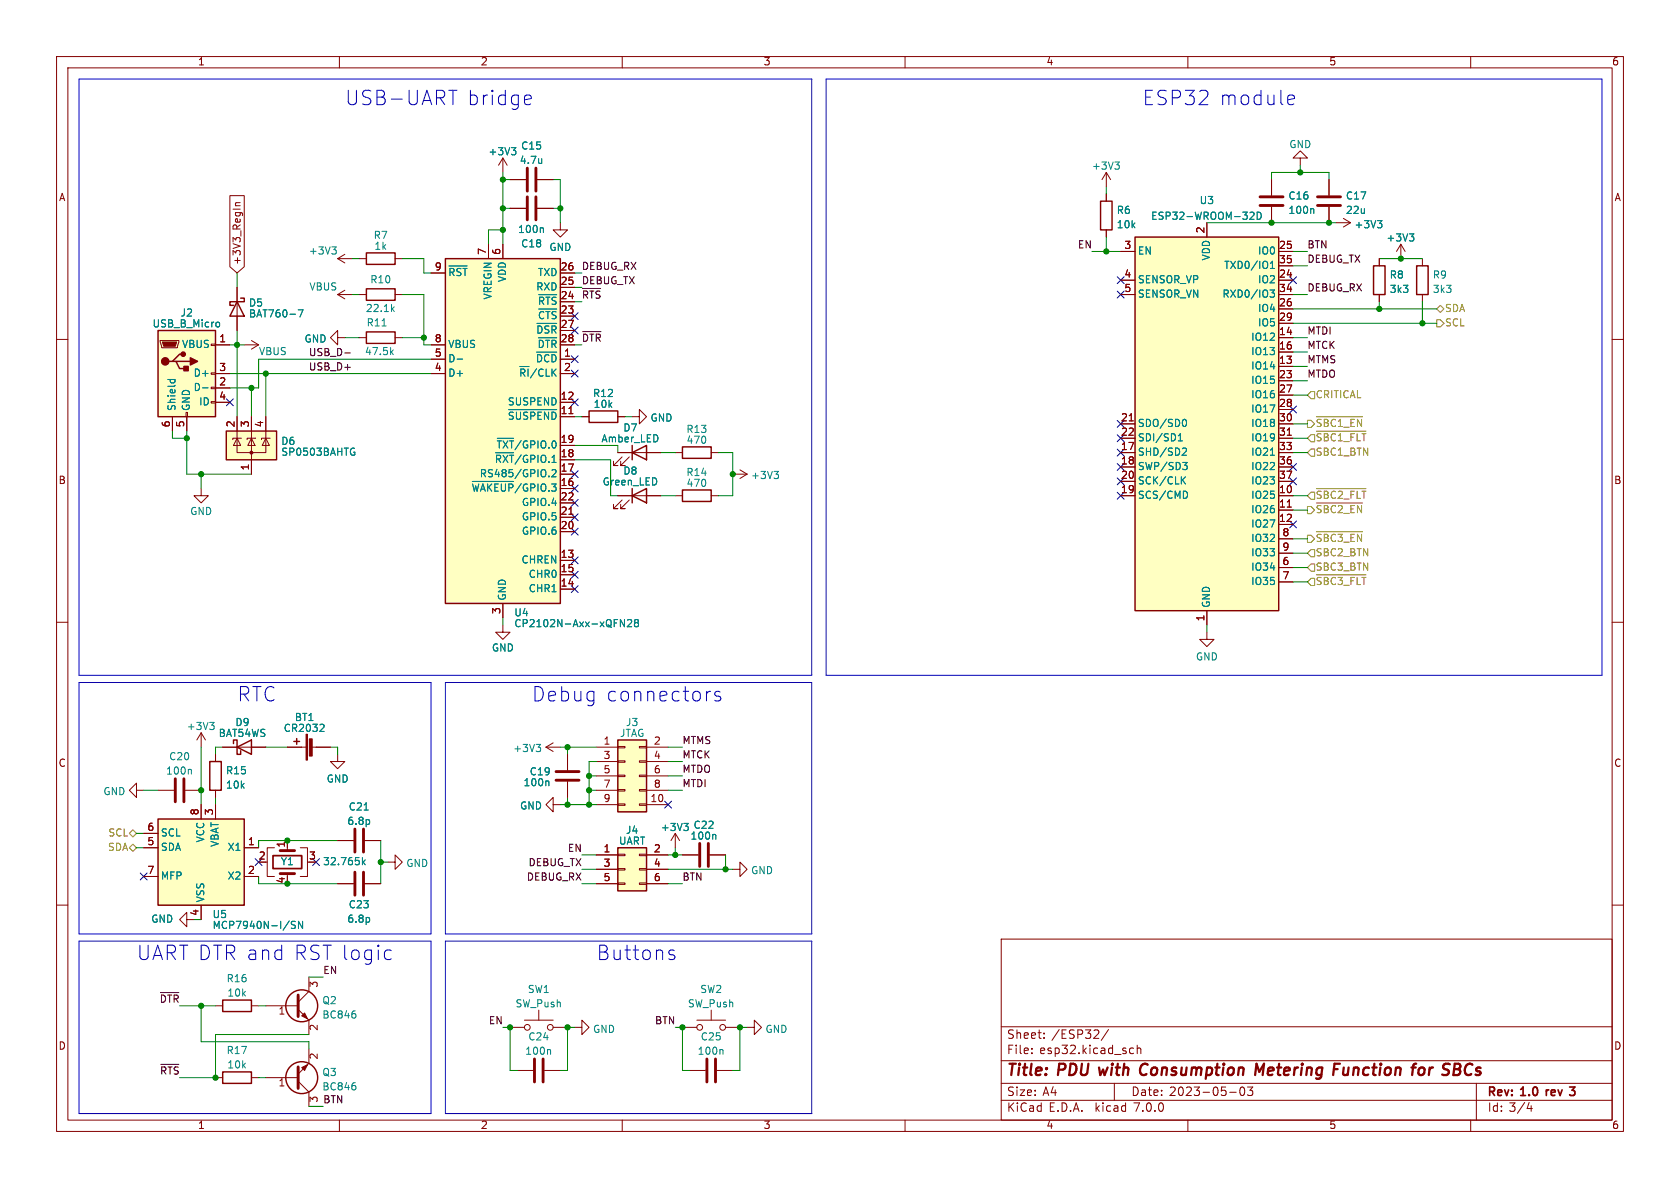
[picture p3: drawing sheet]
<svg xmlns="http://www.w3.org/2000/svg" width="297mm" height="210mm" viewBox="0 0 297 210" stroke-linecap="round" stroke-linejoin="round" font-family="sans-serif">
<defs><g id="words">
<g font-size="3.5" fill="#0000c2">
<text x="61" y="19.1">USB-UART</text>
<text x="82.4" y="19.1">bridge</text>
<text x="201.9" y="19.1">ESP32</text>
<text x="215.4" y="19.1">module</text>
<text x="41.9" y="124.5">RTC</text>
<text x="94" y="124.5">Debug</text>
<text x="107" y="124.5">connectors</text>
<text x="24.1" y="170.2">UART DTR and RST logic</text>
<text x="105.4" y="170.2">Buttons</text>
</g>
<g font-size="2.8" fill="#840000">
<text x="178" y="190.8">Title:</text>
<text x="187.1" y="190.8">PDU with</text>
<text x="202.8" y="190.8">Consumption</text>
<text x="223.8" y="190.8">Metering</text>
<text x="238.2" y="190.8">Function</text>
<text x="252.8" y="190.8">for</text>
<text x="258.7" y="190.8">SBCs</text>
</g>
<g font-size="2.1" fill="#840000">
<text x="178" y="183.9">Sheet:</text>
<text x="185.9" y="183.9">/ESP32/</text>
<text x="178" y="186.6">File:</text>
<text x="183.8" y="186.6">esp32.kicad_sch</text>
<text x="178" y="196.8">KiCad</text>
<text x="178" y="194">Size:</text>
<text x="184.3" y="194">A4</text>
<text x="185.4" y="196.8">E.D.A.</text>
<text x="193.7" y="196.8">kicad</text>
<text x="200" y="194">Date:</text>
<text x="200.6" y="196.8">7.0.0</text>
<text x="206.7" y="194">2023-05-03</text>
<text x="263" y="194.2">Rev:</text>
<text x="263" y="196.8">Id: 3/4</text>
<text x="269" y="194.2">1.0</text>
<text x="273.9" y="194.2">rev</text>
<text x="278.6" y="194.2">3</text>
</g>
<g font-size="1.8" fill="#840000">
<text x="35" y="11.8">1</text>
<text x="85" y="11.8">2</text>
<text x="135" y="11.8">3</text>
<text x="185" y="11.8">4</text>
<text x="235" y="11.8">5</text>
<text x="285" y="11.8">6</text>
<text x="10.4" y="35.8">A</text>
<text x="285.4" y="35.8">A</text>
<text x="213.1" y="41.3" transform="rotate(-90 213.1 41.3)">2</text>
<text x="42.8" y="46.8" transform="rotate(-90 42.8 46.8)">+3V3_RegIn</text>
<text x="86.1" y="45.1" transform="rotate(-90 86.1 45.1)">7</text>
<text x="88.6" y="45.1" transform="rotate(-90 88.6 45.1)">6</text>
<text x="198.7" y="44.2">3</text>
<text x="226.1" y="44.2">25</text>
<text x="226.1" y="46.7">35</text>
<text x="76.8" y="48">9</text>
<text x="99.1" y="53.1">24</text>
<text x="99.1" y="50.5">25</text>
<text x="99.1" y="48">26</text>
<text x="198.7" y="49.3">4</text>
<text x="198.7" y="51.8">5</text>
<text x="226.1" y="49.3">24</text>
<text x="226.1" y="51.8">34</text>
<text x="99.1" y="55.6">23</text>
<text x="99.1" y="58.2">27</text>
<text x="226.1" y="59.4">14</text>
<text x="226.1" y="54.4">26</text>
<text x="226.1" y="56.9">29</text>
<text x="38.7" y="60.7">1</text>
<text x="38.7" y="65.8">3</text>
<text x="76.8" y="65.8">4</text>
<text x="76.8" y="63.2">5</text>
<text x="76.8" y="60.7">8</text>
<text x="99.1" y="60.7">28</text>
<text x="99.7" y="63.2">1</text>
<text x="99.7" y="65.8">2</text>
<text x="226.1" y="64.5">13</text>
<text x="226.1" y="62">16</text>
<text x="38.7" y="68.3">2</text>
<text x="38.7" y="70.9">4</text>
<text x="99.1" y="70.9">12</text>
<text x="226.1" y="67.1">23</text>
<text x="226.1" y="69.6">27</text>
<text x="30.2" y="75.6" transform="rotate(-90 30.2 75.6)">6</text>
<text x="32.8" y="75.6" transform="rotate(-90 32.8 75.6)">5</text>
<text x="41.7" y="75.6" transform="rotate(-90 41.7 75.6)">2</text>
<text x="44.2" y="75.6" transform="rotate(-90 44.2 75.6)">3</text>
<text x="46.7" y="75.6" transform="rotate(-90 46.7 75.6)">4</text>
<text x="99.1" y="73.4">11</text>
<text x="198.1" y="74.7">21</text>
<text x="198.1" y="77.2">22</text>
<text x="226.1" y="72.1">28</text>
<text x="226.1" y="74.7">30</text>
<text x="226.1" y="77.2">31</text>
<text x="44.2" y="83.2" transform="rotate(-90 44.2 83.2)">1</text>
<text x="99.1" y="83.6">17</text>
<text x="99.1" y="81">18</text>
<text x="99.1" y="78.5">19</text>
<text x="198.1" y="79.8">17</text>
<text x="198.1" y="82.3">18</text>
<text x="226.1" y="79.8">33</text>
<text x="226.1" y="82.3">36</text>
<text x="10.3" y="85.8">B</text>
<text x="99.1" y="86.1">16</text>
<text x="99.1" y="88.6">22</text>
<text x="198.1" y="87.4">19</text>
<text x="198.1" y="84.8">20</text>
<text x="226.1" y="87.4">10</text>
<text x="226.1" y="89.9">11</text>
<text x="226.1" y="84.8">37</text>
<text x="285.3" y="85.8">B</text>
<text x="99.1" y="93.7">20</text>
<text x="99.1" y="91.2">21</text>
<text x="226.1" y="92.5">12</text>
<text x="226.7" y="95">8</text>
<text x="99.1" y="98.8">13</text>
<text x="99.1" y="101.3">15</text>
<text x="226.7" y="100.1">6</text>
<text x="226.7" y="97.5">9</text>
<text x="99.1" y="103.9">14</text>
<text x="226.7" y="102.6">7</text>
<text x="88.6" y="108.6" transform="rotate(-90 88.6 108.6)">3</text>
<text x="213.1" y="109.9" transform="rotate(-90 213.1 109.9)">1</text>
<text x="106.6" y="131.8">1</text>
<text x="115.5" y="131.8">2</text>
<text x="10.3" y="135.8">C</text>
<text x="106.6" y="134.4">3</text>
<text x="106.6" y="136.9">5</text>
<text x="115.5" y="134.4">4</text>
<text x="115.5" y="136.9">6</text>
<text x="285.3" y="135.8">C</text>
<text x="106.6" y="139.4">7</text>
<text x="106.6" y="142">9</text>
<text x="114.9" y="142">10</text>
<text x="115.5" y="139.4">8</text>
<text x="26" y="149.6">5</text>
<text x="26" y="147.1">6</text>
<text x="35.3" y="144.2" transform="rotate(-90 35.3 144.2)">8</text>
<text x="37.8" y="144.2" transform="rotate(-90 37.8 144.2)">3</text>
<text x="43.8" y="149.6">1</text>
<text x="50.5" y="149.9" transform="rotate(-90 50.5 149.9)">1</text>
<text x="26" y="154.7">7</text>
<text x="43.8" y="154.7">2</text>
<text x="45.7" y="152.1">2</text>
<text x="54.6" y="152.1">3</text>
<text x="106.6" y="150.9">1</text>
<text x="106.6" y="153.4">3</text>
<text x="106.6" y="156">5</text>
<text x="115.5" y="150.9">2</text>
<text x="115.5" y="153.4">4</text>
<text x="115.5" y="156">6</text>
<text x="35.3" y="162" transform="rotate(-90 35.3 162)">4</text>
<text x="50.5" y="156.2" transform="rotate(-90 50.5 156.2)">4</text>
<text x="49.2" y="179.7">1</text>
<text x="56.5" y="174.7" transform="rotate(-90 56.5 174.7)">3</text>
<text x="10.3" y="185.8">D</text>
<text x="56.5" y="182.3" transform="rotate(-90 56.5 182.3)">2</text>
<text x="285.3" y="185.8">D</text>
<text x="56.5" y="187.4" transform="rotate(-90 56.5 187.4)">2</text>
<text x="49.2" y="192.4">1</text>
<text x="56.5" y="195" transform="rotate(-90 56.5 195)">3</text>
<text x="35" y="199.8">1</text>
<text x="85" y="199.8">2</text>
<text x="135" y="199.8">3</text>
<text x="185" y="199.8">4</text>
<text x="235" y="199.8">5</text>
<text x="285" y="199.8">6</text>
</g>
<g font-size="1.8" fill="#008484">
<text x="86.3" y="27.7">+3V3</text>
<text x="91.8" y="29.3">4.7u</text>
<text x="92.1" y="26.7">C15</text>
<text x="227.9" y="26.5">GND</text>
<text x="193" y="30.3">+3V3</text>
<text x="227.7" y="35.6">C16</text>
<text x="237.9" y="35.6">C17</text>
<text x="91.5" y="41.5">100n</text>
<text x="197.4" y="38.1">R6</text>
<text x="197.4" y="40.6">10k</text>
<text x="203.4" y="39.1">ESP32-WROOM-32D</text>
<text x="212" y="36.4">U3</text>
<text x="227.7" y="38.1">100n</text>
<text x="237.9" y="38.1">22u</text>
<text x="239.4" y="40.6">+3V3</text>
<text x="54.5" y="45.3">+3V3</text>
<text x="66" y="42.5">R7</text>
<text x="66.1" y="44.4">1k</text>
<text x="92.1" y="44">C18</text>
<text x="97.1" y="44.6">GND</text>
<text x="201.2" y="45.3">EN</text>
<text x="214.2" y="46.2" transform="rotate(-90 214.2 46.2)">VDD</text>
<text x="216.3" y="47.8">TXD0/IO1</text>
<text x="222.3" y="45.3">IO0</text>
<text x="245" y="43">+3V3</text>
<text x="54.6" y="51.6">VBUS</text>
<text x="65.4" y="50.4">R10</text>
<text x="79.2" y="49.7">~{RST}</text>
<text x="87.2" y="53.1" transform="rotate(-90 87.2 53.1)">VREGIN</text>
<text x="89.7" y="50" transform="rotate(-90 89.7 50)">VDD</text>
<text x="94.7" y="51.6">RXD</text>
<text x="95" y="49.1">TXD</text>
<text x="201.2" y="50.4">SENSOR_VP</text>
<text x="201.2" y="52.9">SENSOR_VN</text>
<text x="216" y="52.9">RXD0/IO3</text>
<text x="222.3" y="50.4">IO2</text>
<text x="245.6" y="49.5">R8</text>
<text x="245.6" y="52.1">3k3</text>
<text x="253.2" y="49.5">R9</text>
<text x="253.2" y="52.1">3k3</text>
<text x="26.9" y="58.2">USB_B_Micro</text>
<text x="31.9" y="56.2">J2</text>
<text x="43.9" y="54.5">D5</text>
<text x="43.9" y="56.4">BAT760-7</text>
<text x="64.6" y="55.4">22.1k</text>
<text x="64.8" y="58">R11</text>
<text x="94.7" y="59.9">~{DSR}</text>
<text x="95" y="57.3">~{CTS}</text>
<text x="95" y="54.8">~{RTS}</text>
<text x="222.3" y="55.4">IO4</text>
<text x="222.3" y="58">IO5</text>
<text x="32.1" y="61.8">VBUS</text>
<text x="45.7" y="63.1">VBUS</text>
<text x="53.8" y="60.8">GND</text>
<text x="64.5" y="63.1">47.5k</text>
<text x="79.2" y="64.3">D-</text>
<text x="79.2" y="61.8">VBUS</text>
<text x="94.6" y="64.9">~{DCD}</text>
<text x="94.9" y="62.4">~{DTR}</text>
<text x="221.1" y="65.6">IO14</text>
<text x="221.1" y="60.5">IO12</text>
<text x="221.1" y="63.1">IO13</text>
<text x="34.1" y="69.4">D-</text>
<text x="34.1" y="66.9">D+</text>
<text x="35.1" y="71.9">ID</text>
<text x="79.2" y="66.9">D+</text>
<text x="89.7" y="71.9">SUSPEND</text>
<text x="91.7" y="67.5">~{RI}/CLK</text>
<text x="104.8" y="70.5">R12</text>
<text x="221.1" y="68.1">IO15</text>
<text x="221.1" y="70.7">IO16</text>
<text x="31.3" y="72.6" transform="rotate(-90 31.3 72.6)">Shield</text>
<text x="33.8" y="72.6" transform="rotate(-90 33.8 72.6)">GND</text>
<text x="89.7" y="75.1">~{SUSPEND}</text>
<text x="104.9" y="72.4">10k</text>
<text x="110.1" y="76.6">D7</text>
<text x="114.9" y="74.8">GND</text>
<text x="121.3" y="76.8">R13</text>
<text x="201.2" y="75.8">SDO/SD0</text>
<text x="221.1" y="73.2">IO17</text>
<text x="221.1" y="75.8">IO18</text>
<text x="49.7" y="78.9">D6</text>
<text x="49.7" y="80.8">SP0503BAHTG</text>
<text x="87.4" y="82.7">~{RXT}/GPIO.1</text>
<text x="87.7" y="80.2">~{TXT}/GPIO.0</text>
<text x="106.3" y="78.5">Amber_LED</text>
<text x="121.3" y="78.7">470</text>
<text x="201.2" y="80.8">SHD/SD2</text>
<text x="201.2" y="83.4">SWP/SD3</text>
<text x="201.2" y="78.3">SDI/SD1</text>
<text x="221.1" y="78.3">IO19</text>
<text x="221.1" y="80.8">IO21</text>
<text x="221.1" y="83.4">IO22</text>
<text x="83.2" y="87.8">~{WAKEUP}/GPIO.3</text>
<text x="84.7" y="84.6">RS485/GPIO.2</text>
<text x="92.1" y="89.7">GPIO.4</text>
<text x="106.5" y="86.1">Green_LED</text>
<text x="110.1" y="84.2">D8</text>
<text x="121.3" y="84.4">R14</text>
<text x="121.3" y="86.4">470</text>
<text x="132.7" y="85">+3V3</text>
<text x="201.2" y="88.5">SCS/CMD</text>
<text x="201.2" y="85.9">SCK/CLK</text>
<text x="221.1" y="88.5">IO25</text>
<text x="221.1" y="85.9">IO23</text>
<text x="33.6" y="91.3">GND</text>
<text x="92.1" y="94.8">GPIO.6</text>
<text x="92.1" y="92.3">GPIO.5</text>
<text x="221.1" y="91">IO26</text>
<text x="221.1" y="93.5">IO27</text>
<text x="92.1" y="99.9">CHREN</text>
<text x="221.1" y="101.2">IO34</text>
<text x="221.1" y="96.1">IO32</text>
<text x="221.1" y="98.6">IO33</text>
<text x="89.7" y="106.2" transform="rotate(-90 89.7 106.2)">GND</text>
<text x="93.3" y="105">CHR1</text>
<text x="93.3" y="102.4">CHR0</text>
<text x="214.2" y="107.4" transform="rotate(-90 214.2 107.4)">GND</text>
<text x="221.1" y="103.7">IO35</text>
<text x="90.9" y="109.2">U4</text>
<text x="90.9" y="111.1">CP2102N-Axx-xQFN28</text>
<text x="86.9" y="115.5">GND</text>
<text x="211.4" y="117">GND</text>
<text x="33" y="129.3">+3V3</text>
<text x="38.6" y="130.5">BAT54WS</text>
<text x="41.6" y="128.6">D9</text>
<text x="50.1" y="129.7">CR2032</text>
<text x="52.1" y="127.7">BT1</text>
<text x="109.5" y="130.5">JTAG</text>
<text x="110.6" y="128.6">J3</text>
<text x="29.3" y="137.2">100n</text>
<text x="29.8" y="134.7">C20</text>
<text x="39.9" y="137.2">R15</text>
<text x="90.7" y="133.2">+3V3</text>
<text x="93.6" y="137.3">C19</text>
<text x="18.2" y="140.8">GND</text>
<text x="39.9" y="139.7">10k</text>
<text x="57.7" y="138.6">GND</text>
<text x="61.6" y="143.6">C21</text>
<text x="91.9" y="143.4">GND</text>
<text x="92.5" y="139.3">100n</text>
<text x="28.4" y="148.1">SCL</text>
<text x="36.4" y="149" transform="rotate(-90 36.4 149)">VCC</text>
<text x="38.9" y="149.8" transform="rotate(-90 38.9 149.8)">VBAT</text>
<text x="61.4" y="146.1">6.8p</text>
<text x="109.4" y="149.6">UART</text>
<text x="110.6" y="147.7">J4</text>
<text x="116.8" y="147.2">+3V3</text>
<text x="122" y="148.7">100n</text>
<text x="122.6" y="146.8">C22</text>
<text x="28.4" y="150.7">SDA</text>
<text x="28.4" y="155.8">MFP</text>
<text x="40.1" y="150.7">X1</text>
<text x="40.1" y="155.8">X2</text>
<text x="49.6" y="153.2">Y1</text>
<text x="57.1" y="153.2">32.765k</text>
<text x="71.8" y="153.5">GND</text>
<text x="132.7" y="154.8">GND</text>
<text x="36.4" y="159.5" transform="rotate(-90 36.4 159.5)">VSS</text>
<text x="61.6" y="160.8">C23</text>
<text x="26.7" y="163.4">GND</text>
<text x="37.5" y="162.6">U5</text>
<text x="37.5" y="164.5">MCP7940N-I/SN</text>
<text x="61.4" y="163.4">6.8p</text>
<text x="40" y="173.9">R16</text>
<text x="40.1" y="176.4">10k</text>
<text x="56.9" y="177.8">Q2</text>
<text x="91.1" y="178.4">SW_Push</text>
<text x="93.3" y="175.8">SW1</text>
<text x="121.6" y="178.4">SW_Push</text>
<text x="123.7" y="175.8">SW2</text>
<text x="56.9" y="180.3">BC846</text>
<text x="93.3" y="184.2">C24</text>
<text x="104.8" y="182.9">GND</text>
<text x="123.8" y="184.2">C25</text>
<text x="135.3" y="182.9">GND</text>
<text x="40" y="186.6">R17</text>
<text x="40.1" y="189.1">10k</text>
<text x="56.9" y="190.5">Q3</text>
<text x="92.8" y="186.7">100n</text>
<text x="123.3" y="186.7">100n</text>
<text x="56.9" y="193">BC846</text>
</g>
<g font-size="1.8">
<text x="102.9" y="47.9">DEBUG_RX</text>
<text x="190.4" y="44.1">EN</text>
<text x="231.1" y="44.1">BTN</text>
<text x="231.1" y="46.6">DEBUG_TX</text>
<text x="102.9" y="53">~{RTS}</text>
<text x="102.9" y="50.5">DEBUG_TX</text>
<text x="231.1" y="51.7">DEBUG_RX</text>
<text x="231.1" y="59.3">MTDI</text>
<text x="54.5" y="65.7">USB_D+</text>
<text x="54.5" y="63.2">USB_D-</text>
<text x="102.9" y="60.6">~{DTR}</text>
<text x="231.1" y="64.4">MTMS</text>
<text x="231.1" y="61.9">MTCK</text>
<text x="231.1" y="67">MTDO</text>
<text x="120.6" y="131.7">MTMS</text>
<text x="120.6" y="136.8">MTDO</text>
<text x="120.6" y="134.3">MTCK</text>
<text x="120.6" y="139.4">MTDI</text>
<text x="93" y="155.9">DEBUG_RX</text>
<text x="93.3" y="153.3">DEBUG_TX</text>
<text x="100.3" y="150.8">EN</text>
<text x="120.6" y="155.9">BTN</text>
<text x="57.1" y="172.4">EN</text>
<text x="28.1" y="177.5">~{DTR}</text>
<text x="86.3" y="181.3">EN</text>
<text x="115.7" y="181.3">BTN</text>
<text x="28.2" y="190.2">~{RTS}</text>
<text x="57.1" y="195.2">BTN</text>
</g>
<g font-size="1.8" fill="#848400">
<text x="255.5" y="55.4">SDA</text>
<text x="255.5" y="58">SCL</text>
<text x="232.6" y="70.7">CRITICAL</text>
<text x="232.6" y="76.4">~{SBC1_EN}</text>
<text x="232.6" y="78.9">~{SBC1_FLT}</text>
<text x="232.6" y="80.8">SBC1_BTN</text>
<text x="232.6" y="89.1">~{SBC2_FLT}</text>
<text x="232.6" y="91.6">~{SBC2_EN}</text>
<text x="232.6" y="101.2">SBC3_BTN</text>
<text x="232.6" y="96.7">~{SBC3_EN}</text>
<text x="232.6" y="98.6">SBC2_BTN</text>
<text x="232.6" y="104.3">~{SBC3_FLT}</text>
<text x="19" y="148.1">SCL</text>
<text x="19" y="150.7">SDA</text>
</g>
</g></defs>
<g fill="none" stroke="#840000" stroke-width=".18">
<path d="M10 10h277v190h-277zM12 12h273v186h-273zM60 10v2M110 10v2M160 10v2M210 10v2M260 10v2M40.6 34.6h2.6v12.5l-1.3 1.2-1.3-1.2zM41.6 36.4h.9M42.5 35.8l-.8 .1-.1 .3 .1 .2M88.9 27.9v2.6M88.9 27.9l-.8 1.3"/>
<path d="M88.9 27.9l.8 1.3M90.2 36.8h2.8M90.2 31.8h2.8M95 36.8h2.8M95 31.8h2.8M99.1 39.4v1.2h1.2l-1.2 1.3-1.3-1.3h1.3M195.6 30.5v2.5M195.6 34.3v1.3M195.6 30.5l-.8 1.3M195.6 30.5l.7 1.3M213.4 39.4v2.5M224.8 31.8v2.7"/>
<path d="M224.8 36.6v2.8M229.9 27.9h1.2l-1.2-1.2-1.3 1.2h1.3v1.3M234.9 31.8v2.7M234.9 36.6v2.8M236.2 39.4h2.6M237.5 38.6l1.3 .8M238.8 39.4l-1.3 .7M10 60h2M41.9 50.8v7.6M59.7 59.7v-1.3l-1.3 1.3 1.3 1.3v-1.3h1.3M59.7 52.1l1.3 .7M59.7 52.1h2.5"/>
<path d="M59.7 45.7l1.3 .8M59.7 45.7h2.5M61 51.3l-1.3 .8M61 45l-1.3 .7M63.5 52.1h1.3M63.5 59.7h1.3M63.5 45.7h1.3M69.8 52.1h1.3M69.8 59.7h1.3M69.8 45.7h1.3M76.2 48.3h2.5M86.4 43.2v2.5"/>
<path d="M88.9 43.2v2.5M99.1 55.9h2.5M99.1 53.3h2.5M99.1 50.8h2.5M99.1 48.3h2.5M99.1 58.4h2.5M195.6 40.6v1.3M198.1 52.1h2.6M198.1 49.5h2.6M198.1 44.5h2.6M226.1 52.1h2.5M226.1 59.7h2.5"/>
<path d="M226.1 49.5h2.5M226.1 44.5h2.5M226.1 54.6h2.5M226.1 57.2h2.5M226.1 47h2.5M243.8 45.7v1.3M243.8 52.1v1.2M247.6 43.2l-.7 1.3M247.6 43.2v2.5M247.6 43.2l.8 1.3M251.5 45.7v1.3M251.5 52.1v1.2"/>
<path d="M285 60h2M28.3 60.2h3.3v.3l-.2 1h-2.8zM30.5 73.7v2.5M32.9 72.9h.2v.8h-.2zM33 73.7v2.5M37.3 71h.8v.2h-.8zM37.3 68.5h.8v.2h-.8zM37.3 65.9h.8v.3h-.8zM37.3 60.8h.8v.3h-.8zM38.1 61h2.5M38.1 68.6h2.5M38.1 66h2.5"/>
<path d="M38.1 71.1h2.5M41.9 77.5v2.5h5.1v-2.5M41.9 77.5l.6 1.2h-1.2zM41.9 73.7v3.8M42.7 77.5h-1.6v.2M43.2 61h2.5M44.4 77.5l.7 1.2h-1.3zM44.4 60.2l1.3 .8M44.4 73.7v10.1M45.2 77.5h-1.5v.2M45.7 61l-1.3 .7M47 77.5l.6 1.2h-1.2z"/>
<path d="M47 73.7v3.8M47.8 77.5h-1.6v.2M76.2 61h2.5M76.2 66h2.5M76.2 63.5h2.5M99.1 61h2.5M99.1 66h2.5M99.1 71.1h2.5M99.1 63.5h2.5M99.1 73.7h2.5M99.1 78.7h2.5M100.6 73.1h.7"/>
<path d="M102.9 73.7h1.2M109.2 73.7h1.3M111.8 73.7h1.2v-1.3l1.3 1.3-1.3 1.2v-1.2M198.1 74.9h2.6M198.1 77.5h2.6M199.6 74.4h.8M226.1 64.8h2.5M226.1 62.2h2.5M226.1 74.9h2.5M226.1 77.5h2.5M226.1 67.3h2.5M226.1 69.9h2.5"/>
<path d="M226.1 72.4h2.5M227.6 76.9h.7M35.6 86.4v1.2h1.2l-1.2 1.3-1.3-1.3h1.3M99.1 99.1h2.5M99.1 86.4h2.5M99.1 83.8h2.5M99.1 81.3h2.5M99.1 94h2.5M99.1 91.4h2.5M99.1 88.9h2.5M100.6 90.9h.7M109.2 87.6h7.6"/>
<path d="M109.2 80h7.6M110 80.8l-1.5 1.5h.7h-.7v-.8M110 88.4l-1.5 1.5h.7h-.7v-.7M111.3 80.8l-1.6 1.5h.8h-.8v-.8M111.3 88.4l-1.6 1.5h.8h-.8v-.7M119.4 87.6h1.2M119.4 80h1.2M125.7 87.6h1.3M125.7 80h1.3M129.5 83.8h2.6M130.8 83.1l1.3 .7M132.1 83.8l-1.3 .8"/>
<path d="M198.1 87.6h2.6M198.1 80h2.6M198.1 82.6h2.6M198.1 85.1h2.6M226.1 87.6h2.5M226.1 90.2h2.5M226.1 92.7h2.5M226.1 80h2.5M226.1 82.6h2.5M226.1 85.1h2.5M226.1 95.3h2.5M226.1 97.8h2.5"/>
<path d="M227.6 89.6h.7M10 110h2M88.9 110.5v1.3h1.3l-1.3 1.2-1.3-1.2h1.3M88.9 106.7v2.5M99.1 104.1h2.5M99.1 101.6h2.5M213.4 111.8v1.2h1.2l-1.2 1.3-1.3-1.3h1.3M213.4 108v2.5M226.1 100.3h2.5M226.1 102.9h2.5M285 110h2M24.1 139.7v-1.3l-1.2 1.3 1.2 1.3v-1.3h1.3"/>
<path d="M27.9 139.7h2.8M32.8 139.7h2.8M35.6 129.5l-.8 1.3M35.6 129.5v2.6M35.6 129.5l.7 1.3M38.1 133.4v1.2M38.1 139.7v1.3M39.4 132.1h7.6M50.8 132.1h3.3M55.1 132.1h3.3M59.7 133.4v1.2h1.3l-1.3 1.3-1.3-1.3h1.3M96.5 132.1h2.6"/>
<path d="M96.5 132.1l1.3 .7M97.8 131.3l-1.3 .8M100.3 133.4v2.7M100.3 138.2v2.8M105.4 139.7h3.8M105.4 132.1h3.8M105.4 134.6h3.8M105.4 137.2h3.8M109.2 139.6h1.3v.2h-1.3zM109.2 137h1.3v.3h-1.3zM109.2 134.5h1.3v.2h-1.3zM109.2 132h1.3v.2h-1.3z"/>
<path d="M113 139.6h1.3v.2h-1.3zM113 137h1.3v.3h-1.3zM113 134.5h1.3v.2h-1.3zM113 132h1.3v.2h-1.3zM114.3 139.7h3.8M114.3 132.1h3.8M114.3 134.6h3.8M114.3 137.2h3.8M10 160h2M25.4 149.9h2.5M25.4 154.9h2.5M25.4 147.3h2.5"/>
<path d="M35.6 142.2v2.6M38.1 142.2v2.6M43.2 149.9h2.5M43.2 154.9h2.5M47 152.4h.2M48.5 149.9h-1.3v5h1.3M50.8 148.6v1.8M50.8 154.4v.5M53.1 149.9h1.3v5h-1.3M59.7 148.6h2.8M59.7 156.2h2.8M64.5 148.6h2.8"/>
<path d="M64.5 156.2h2.8M68.6 152.4h1.2v-1.3l1.3 1.3-1.3 1.3v-1.3M97.8 142.2v-1.2l-1.3 1.2 1.3 1.3v-1.3h1.3M105.4 156.2h3.8M105.4 142.2h3.8M105.4 151.1h3.8M105.4 153.7h3.8M109.2 142.1h1.3v.3h-1.3zM109.2 156.1h1.3v.2h-1.3zM109.2 153.5h1.3v.3h-1.3zM109.2 151h1.3v.3h-1.3zM113 142.1h1.3v.3h-1.3z"/>
<path d="M113 156.1h1.3v.2h-1.3zM113 153.5h1.3v.3h-1.3zM113 151h1.3v.3h-1.3zM114.3 156.2h3.8M114.3 142.2h3.8M114.3 151.1h3.8M114.3 153.7h3.8M119.4 147.3l-.8 1.3M119.4 147.3v2.6M119.4 147.3l.7 1.3M120.6 151.1h2.8M125.5 151.1h2.8"/>
<path d="M129.5 153.7h1.3v-1.3l1.3 1.3-1.3 1.2v-1.2M285 160h2M33 162.6v-1.3l-1.3 1.3 1.3 1.2v-1.2h1.3M35.6 160v2.6M38.1 177.8h1.3M44.4 177.8h1.3M47 177.8h5.7M52.7 178.4l1.9 1.9v2.6M54.6 172.7v2.6l-1.9 1.9M95.2 178.6v1.7M125.7 178.6v1.7M177 166h108v32h-108z"/>
<path d="M38.1 190.5h1.3M44.4 190.5h1.3M47 190.5h5.7M52.7 191.1l1.9 1.9v2.6M54.6 185.4v2.6l-1.9 1.9M60 198v2M90.2 181.6h2.5M91.4 189.2h2.8M92.7 180.3h5.1M96.3 189.2h2.8M97.8 181.6h2.5M101.6 181.6h1.3v-1.3l1.2 1.3-1.2 1.3v-1.3"/>
<path d="M110 198v2M120.6 181.6h2.6M121.9 189.2h2.8M123.2 180.3h5.1M126.7 189.2h2.8M128.3 181.6h2.5M132.1 181.6h1.2v-1.3l1.3 1.3-1.3 1.3v-1.3M160 198v2M177 194.5h108M177 191.5h108M177 187.5h108M177 181.5h108"/>
<path d="M182.4 186.1v.2M182.4 185.3v.2M184.6 183.4v.2M184.6 182.6v.2M196 182l-1.3 1.9M197 191.5v3M199.8 186.2h.6M199.8 185.3h.6M201 185.4l.3-.1h.3l.1 1M201 184.8v1.5M210 198v2M217.4 193.1h1.1"/>
<path d="M219.3 192.3a.81 .81 0 0 0 .4 1.4l.2-.2 .1-.4-.1-.8M221.5 192.2l-.5 .5 .4 .2v.6l-.2 .2h-.4l-.3-.2M260 198v2M261 191.5v6.5M270 196h.9M270.7 195.5v1"/>
<circle cx="93.2" cy="181.6" r=".51"/>
<circle cx="97.3" cy="181.6" r=".51"/>
<circle cx="123.7" cy="181.6" r=".51"/>
<circle cx="127.8" cy="181.6" r=".51"/>
</g>
<path d="M48.3 151.3h5v2.2h-5zM277.5 192.2h.9l-.5 .5h.2M277.7 193.7h.4" fill="none" stroke="#840000" stroke-width=".3"/>
<path d="M201.6 189.6a.59 .59 0 0 0 .7 .4M202.3 188a.98 .98 0 0 0-.7 .9M223.5 188l-.9 1.5-.5-1.5-.2 2M235.9 188h1M250.9 188.9a.52 .52 0 0 1 .6-.2 .52 .52 0 0 1 .4 .4l-.1 .6a.6 .6 0 0 1-.9 .2M257.1 189h.6M257.2 188l.8 .1M257.7 189l.3 .1M258 189.9l-.3 .1M258 188.8l-.3 .2" fill="none" stroke="#840000" stroke-width=".4"/>
<g fill="none" stroke="#840000" stroke-width=".25">
<path d="M194.6 35.6h2v5h-2zM27.9 58.4h10.2v15.3h-10.2zM41.9 53.3l1.3 2.6h-2.6zM42.5 52.7h.7v.6h-2.6v.7h.7M64.8 51.1h5v2h-5zM64.8 58.7h5v2h-5zM64.8 44.7h5v2h-5zM78.7 45.7h20.4v61h-20.4zM200.7 41.9h25.4v66.1h-25.4zM242.8 47h2.1v5.1h-2.1zM250.4 47h2.1v5.1h-2.1zM30.5 63.9h.6l.6 1.3h1.3"/>
<path d="M31.1 63.9h2.6M32.4 62.6h-.7l-1.2 1.3h-.7M40 76.2h8.9v5.1h-8.9zM104.1 72.6h5.1v2.1h-5.1zM111.8 78.7v2.6M120.6 79h5.1v2h-5.1zM111.8 80l2.5-1.3v2.6zM111.8 87.6l2.5-1.2v2.5zM111.8 86.4v2.5M120.6 86.6h5.1v2h-5.1zM37.1 134.6h2v5.1h-2zM41.3 131.4v-.6h.6v2.6h.6v-.7"/>
<path d="M41.9 132.1l2.5-1.3v2.6zM51.9 131.1h1.1M52.5 130.6v1M109.2 130.8h5.1v12.7h-5.1zM27.9 144.8h15.3v15.2h-15.3zM109.2 149.9h5.1v7.6h-5.1zM39.4 176.8h5v2h-5zM39.4 189.5h5v2h-5z"/>
<circle cx="53.3" cy="177.8" r="2.82"/>
<circle cx="53.3" cy="190.5" r="2.82"/>
</g>
<g fill="#ffffc2" stroke="#ffffc2" stroke-width=".18">
<path d="M27.9 58.4h10.2v15.3h-10.2z"/>
<path d="M78.7 45.7h20.4v61h-20.4z"/>
<path d="M200.7 41.9h25.4v66.1h-25.4z"/>
<path d="M27.9 144.8h15.3v15.2h-15.3z"/>
<path d="M40 76.2h8.9v5.1h-8.9z"/>
<path d="M109.2 130.8h5.1v12.7h-5.1z"/>
<path d="M109.2 149.9h5.1v7.6h-5.1z"/>
</g>
<g fill="#840000" stroke="#840000" stroke-width=".25">
<path d="M33.7 63.2l1.2 .7-1.2 .6z"/>
<path d="M32.5 64.8h.8v.7h-.8z"/>
<circle cx="29.2" cy="63.9" r=".63"/>
<circle cx="32.4" cy="62.6" r=".38"/>
</g>
<g fill="#840000" stroke="#840000" stroke-width=".18">
<path d="M28.7 60.5h2.5l-.2 .7h-2z"/>
<path d="M54.1 129.8h.3v4.6h-.3z"/>
<path d="M54.7 130.6h.5v3.1h-.5z"/>
<path d="M53.3 179.6l.5-.5 .6 1z"/>
<path d="M53.3 188.7l1.1-.5-.6 1z"/>
<circle cx="44.4" cy="80" r=".25"/>
</g>
<g fill="none" stroke="#008484" stroke-width=".18">
<path d="M90.4 26.1h.8l-.4 .5M91 26.6l.2 .2v.3l-.2 .3M197.1 28.6h.8l-.4 .5M197.6 29.1l.3 .3v.3l-.3 .2M221 37.6l.5-.1 .2 .4-.8 .9h.8M222.2 37.5a.64 .64 0 0 1 .8 .6 .64 .64 0 0 1-.8 .7zM232.1 36.9l.2 .2v.6M243.5 39h.8l-.4 .5M244.1 39.5l.2 .2v.3l-.2 .3M38.4 57h.3l.1 .2v.5l-.4 .1M52.7 54.8h.9l-.6 1.2M58.7 43.6h.7l-.4 .5"/>
<path d="M59.2 44.1l.2 .3v.3l-.2 .2M69.3 54.6l.4 .5M69.7 54.2l-.5 .5M79.4 47h3.2M80.3 47.9l-.1-.4h-.6v1.2M81.5 47.5h-.5l-.2 .3M81.8 47.5h.8M82.2 47.5v1.2M94.9 57.2h3.5M95.1 57.6v1.3M95.2 59.7h3.2M95.2 54.6h3.2"/>
<path d="M95.2 52.1h3.2M95.9 40.3l.2 .1v.7M96.1 53l-.1-.4-.6-.1v1.3M96.5 52.5h.7M96.9 52.5v1.3M96.9 55.1v1.2M97.6 57.6v1.3M98.3 52.6l-.5-.1-.2 .4M224.5 51.3h.8l-.4 .5 .3 .1v.5l-.1 .1h-.5M224.6 47.5h.7M224.6 46.5l.3-.3v1.3M249.2 41.3h.7l-.4 .5"/>
<path d="M249.7 41.8l.2 .3v.3l-.2 .2M29.7 67.1h1.2M30.2 67.1l-.1 .3M30.9 67.1v.3M35.8 68.6h1M62.4 79.2l.3 .1M62.5 79.9h.2v.5l-.2 .1M69.2 62.2l.3 .5M69.5 61.9l-.4 .4M80.8 63.5h1M87.9 77.9h.7M87.9 77.5h2.9"/>
<path d="M88.3 77.9v1.3M88.9 77.9l.9 1.3M89.8 77.9l-.9 1.3M89.9 72.4h8.5M90.1 77.9h.7M90.4 77.9v1.3M90.8 72.9h-.5l-.3 .3M91.3 72.9v1M91.9 64.8h1.6M92 72.9v1M92.1 77.9l-1 1.6M92.8 65.7l-.1-.4-.6-.1v1.3"/>
<path d="M93.2 78h-.5l-.2 .5M93.3 72.9h-.5l-.2 .3M93.4 65.2v1.3M94.6 73.3l-.2-.4h-.6v1.2M94.6 78.4l-.2-.4-.6-.1v1.3M94.9 65.2l-1.1 1.6M94.9 62.2h3.5M95 62.7v1.3M95.1 77.9v1.3M95.3 60.2v1.2M95.6 78.4a.42 .42 0 0 1 .5-.5 .42 .42 0 0 1 .4 .5M95.7 72.9h-.6v1.2"/>
<path d="M96.6 65.2v1.3M96.8 60.2v1.2M97 72.9v1.2l-.7-1.2v1.2M97.6 60.2v1.2M97.6 62.7v1.3M97.6 65.2v1.3M97.6 78.4l.1-.3 .2-.2 .3 .2 .1 .3M98.3 73.4l-.2-.5h-.5v1.2M98.3 65.2l-.7 .8M208.3 77.9h.7M208.3 77l.4-.3v1.2M209.2 79.2l.4 .1 .2 .3-.8 .9h.8"/>
<path d="M209.5 74.1a.79 .79 0 0 1 0 1.3M83.5 85.1h7.3M83.6 85.6l.3 1.2M84.6 85.6l-.3 1.2M84.9 86.8l.5-1.2 .4 1.2M86.2 85.6v1.2M86.9 85.6l-.7 .7M87.6 80h3.2M87.8 80.5v1.2M88.1 85.6h-.6v1.2M88.6 85.6v1M88.9 80.5l.9 1.2"/>
<path d="M89.4 85.6v1M89.8 80.5l-.9 1.2M90.4 80.5v1.2M90.7 86l-.1-.4h-.6v1.2M92.1 85.5l-1 1.6M92.1 80.4l-1 1.6M93.2 85.6h-.5l-.2 .5M93.8 80.5v1.2M94.6 86l-.2-.4h-.6v1.2M95.1 80.5v1.2M95.1 85.6v1.2M95.6 86a.42 .42 0 0 1 .5-.5 .42 .42 0 0 1 .4 .5"/>
<path d="M97 84.2v.1M97.5 85.6h.8l-.4 .4M97.9 80.5v1.2M98.2 83.6l-.7 .7h.8M136.8 83.3h.8l-.4 .5M137.4 83.8l.2 .3v.3l-.2 .2M209 84.8l.6 .8M209.1 81.7h.8l-.4 .5M209.6 84.3l-.8 .7M209.6 82.2l.3 .3v.3l-.3 .2M209.8 87l.1 .4-.1 .5M224.6 80.5h.7"/>
<path d="M109.7 109.5l.7 1.3v-1.3M110.9 109.6l.5-.1 .3 .4-.8 .9h.8M112.4 110.1l-.2-.3 .2-.3h.2l.3 .3-.3 .3M112.4 110.1l-.2 .2v.4l.2 .1h.2l.3-.3v-.2l-.3-.2M112.4 110.1h.2M33.7 136l.1 .2v.6M37.1 127.7h.8l-.5 .5M37.6 128.2l.3 .2v.3l-.3 .3M57.1 128l.2 .3-.1 .3-.7 .7h.8M94.8 131.6h.8l-.5 .5M95.3 132.1l.3 .2v.3l-.3 .3M96.9 138.1l.1 .1v.7"/>
<path d="M64.1 151.6v1.3M64.2 152.4l.4 .5M64.6 152l-.5 .5M65.3 145v.6M120.9 145.6h.8l-.4 .4M121.4 146l.3 .3v.3l-.3 .2M126.4 147.5l.1 .2v.6M52.2 162.9h-.5l-.1 .1v.3l.5 .3 .1 .3-.2 .2h-.5M53.5 162.9v1.2l-.7-1.2v1.2M62.9 179.3v.5M65.3 162.3v.6M62.9 192v.5"/>
<path d="M97.2 185.5l.1 .2v.7M127.6 185.5l.2 .2v.7"/>
</g>
<g fill="none" stroke="#840000" stroke-width=".51">
<path d="M93.2 29.7v4.1M93.2 34.8v4.1M94.7 29.7v4.1M94.7 34.8v4.1M222.8 36.3h4M222.8 34.8h4M232.9 36.3h4.1M232.9 34.8h4.1M31 137.7v4M32.5 137.7v4M98.3 137.9h4.1M98.3 136.4h4.1"/>
<path d="M49.5 150.4h2.6M49.5 154.4h2.6M62.7 146.6v4M62.7 154.2v4M64.3 146.6v4M64.3 154.2v4M123.7 149.1v4.1M125.2 149.1v4.1M52.7 175.9v3.8M52.7 188.6v3.8M94.5 187.2v4.1M96 187.2v4.1"/>
<path d="M125 187.2v4.1M126.5 187.2v4.1"/>
</g>
<g fill="none" stroke="#848400" stroke-width=".18">
<path d="M254 54.6l.6-.6 .7 .6-.7 .6zM254 56.5h.6l.7 .7-.7 .6h-.6zM231.1 74.3h.7l.6 .6-.6 .7h-.7zM231.8 76.8h.6v1.3h-.6l-.7-.6zM231.8 69.2h.6v1.3h-.6l-.7-.6zM231.8 79.4h.6v1.2h-.6l-.7-.6zM232.7 76.2h8.8M232.7 73.7h8.2M233.6 74.2l-.5-.1-.3 .4M234.1 76.7v1.2M234.8 74.5l-.1-.3-.6-.1v1.3M236.1 74.2l-.2-.1-.3 .1-.3 .5"/>
<path d="M236.6 74.5l.4-.4v1.3M237 76.7v1.2M238.8 76.7v1.2M239.4 74.1h-.6v1.3M239.9 76.7v1.2M240.7 74.1v1.3l-.7-1.3v1.3M241.1 76.7v1.2M231.1 89.5h.7l.6 .7-.6 .6h-.7zM231.1 94.6h.7l.6 .7-.6 .6h-.7zM231.8 99.7h.6v1.3h-.6l-.7-.7zM231.8 87h.6v1.3h-.6l-.7-.7zM231.8 97.2h.6v1.2h-.6l-.7-.6z"/>
<path d="M232.7 88.9h8.2M232.7 94h8.2M232.7 86.4h8.8M233.6 86.9l-.5-.1-.3 .4M233.6 94.5l-.5-.1-.3 .4M234.1 89.4v1.2M234.8 87.2l-.1-.3-.6-.1v1.3M234.8 94.8l-.1-.3-.6-.1v1.3M236.1 94.6l-.2-.2-.3 .1-.3 .5M236.1 86.9l-.2-.1-.3 .1-.3 .5M236.5 94.4h.8l-.4 .5M236.6 86.9l.5-.1 .2 .4"/>
<path d="M238.8 89.4v1.2M239.4 86.8h-.6v1.3M239.4 94.4h-.6v1.3M239.9 86.8v1.3M240.7 89.4v1.2l-.7-1.2v1.2M240.7 94.4v1.3l-.7-1.3v1.3M240.8 86.8h.7M241.1 86.8v1.3M231.8 102.2h.6v1.3h-.6l-.7-.6zM232.7 101.6h8.8M233.6 102.1h-.5l-.3 .3M234.8 102.4l-.1-.3h-.6v1.2"/>
<path d="M236.1 102.2l-.2-.1h-.3l-.3 .5M236.5 102.1h.8l-.4 .5M239.4 102.1h-.6v1.2M239.9 102.1v1.2M240.8 102.1h.7M241.1 102.1v1.2M22.9 147.3l.6-.6 .6 .6-.6 .7zM23.5 149.2l.6 .7-.6 .6-.6-.6z"/>
</g>
<path d="M103 58.6h3.3M103 51h3.2M61 62.4h.9M28.4 175.5h3.2M28.4 188.2h3.2" fill="none" stroke="#000" stroke-width=".18"/>
<g fill="none" stroke="#0000c2" stroke-width=".18">
<path d="M14 14h129.5v105.4h-129.5zM79.3 16h1.5M93.1 16.8l.7 .1 .1 .5-1.2 .3M93.8 18.4l-.7 .1M146 14h137.2v105.4h-137.2zM228 16.8l.7 .1 .2 .5-1.3 .3M228.7 18.4l-.7 .1M14 120.7h62.2v44.4h-62.2zM78.7 120.7h64.8v44.4h-64.8zM125.4 122.2h.2M127.3 122.3l-.6-.1-.4 .4 .2 .3 .8 .3 .1 .2-.1 .4-.2 .1-.8-.1M14 166.4h62.2v30.5h-62.2z"/>
<path d="M68.2 169.5l.2 .1 .8-.1M68.2 168.1l.2-.2 .8 .2M78.7 166.4h64.8v30.5h-64.8zM118.4 168.7l.6 .1 .3 .3-.1 .4-.7 .1M118.4 168.1l.2-.2 .6 .2"/>
</g>
<g fill="none" stroke="#008400" stroke-width=".18">
<path d="M88.9 31.8h1.3M88.9 30.5v12.7M88.9 36.8h1.3M97.8 31.8h1.3v7.6M97.8 36.8h1.3M195.6 33v1.3M213.4 39.4h22.8M224.8 31.8v-1.3h10.1v1.3M229.9 29.2v1.3M41.9 48.3v2.5M41.9 58.4v15.3M61 59.7h2.5"/>
<path d="M62.2 45.7h1.3M62.2 52.1h1.3M71.1 52.1h3.8v8.9h1.3M71.1 45.7h3.8v2.6h1.3M71.1 59.7h3.8M88.9 40.6h-2.5v2.6M101.6 48.3h1.3M101.6 53.3h1.3M101.6 50.8h1.3M193 44.5h5.1M195.6 41.9v2.6M228.6 59.7h2.5"/>
<path d="M228.6 44.5h2.5M228.6 52.1h2.5M228.6 54.6h25.4M228.6 57.2h25.4M228.6 47h2.5M243.8 45.7h7.7M243.8 53.3v1.3M251.5 53.3v3.9M30.5 76.2v1.3h2.5M33 76.2v7.6h11.4M40.6 61h2.6M40.6 66h35.6"/>
<path d="M44.4 68.6v5.1M47 66v7.7M76.2 63.5h-30.5v5.1h-5.1M101.6 61h1.3M101.6 78.7h7.6v1.3M101.6 73.7h1.3M110.5 73.7h1.3M228.6 77.5h2.5M228.6 69.9h2.5M228.6 62.2h2.5M228.6 67.3h2.5M228.6 74.9h2.5"/>
<path d="M228.6 64.8h2.5M35.6 83.8v2.6M101.6 81.3h6.3v6.3h1.3M116.8 87.6h2.6M116.8 80h2.6M127 80h2.5v7.6h-2.5M228.6 87.6h2.5M228.6 80h2.5M228.6 97.8h2.5M228.6 95.3h2.5M228.6 90.2h2.5M88.9 109.2v1.3"/>
<path d="M213.4 110.5v1.3M228.6 102.9h2.5M228.6 100.3h2.5M25.4 139.7h2.5M35.6 132.1v10.1M39.4 132.1h-1.3v1.3M47 132.1h3.8M58.4 132.1h1.3v1.3M99.1 132.1h6.3M100.3 132.1v1.3M104.1 139.7h1.3M104.1 137.2h1.3"/>
<path d="M105.4 134.6h-1.3v7.6M118.1 132.1h2.5M118.1 134.6h2.5M118.1 139.7h2.5M118.1 137.2h2.5M24.1 147.3h1.3M24.1 149.9h1.3M38.1 141v1.2M45.7 154.9v1.3h14M59.7 148.6h-14v1.3M67.3 152.4h1.3M67.3 148.6v7.6"/>
<path d="M99.1 142.2h6.3M100.3 141v1.2M102.9 151.1h2.5M102.9 156.2h2.5M102.9 153.7h2.5M118.1 151.1h2.5M118.1 156.2h2.5M118.1 153.7h11.4M119.4 149.9v1.2M128.3 151.1v2.6M31.7 177.8h6.4M34.3 162.6h1.3"/>
<path d="M35.6 177.8v6.4h19v1.2M45.7 177.8h1.3M54.6 172.7h2.5M45.7 190.5h1.3M54.6 182.9h-16.5v7.6h-6.4M54.6 195.6h2.5M88.9 181.6h1.3v7.6h1.2M101.6 181.6h-1.3v7.6h-1.2M119.4 181.6h1.2v7.6h1.3M132.1 181.6h-1.3v7.6h-1.3"/>
</g>
<g fill="none" stroke="#000084" stroke-width=".18">
<path d="M101 55.3l1.2 1.2M101 57.8l1.2 1.2M102.2 55.3l-1.2 1.2M102.2 57.8l-1.2 1.2M197.5 51.5l1.2 1.2M197.5 48.9l1.2 1.2M198.7 51.5l-1.2 1.2M198.7 48.9l-1.2 1.2M228 48.9l1.2 1.2M229.2 48.9l-1.2 1.2M40 70.5l1.2 1.2M41.2 70.5l-1.2 1.2"/>
<path d="M101 70.5l1.2 1.2M101 65.4l1.2 1.2M101 62.9l1.2 1.2M102.2 70.5l-1.2 1.2M102.2 65.4l-1.2 1.2M102.2 62.9l-1.2 1.2M197.5 74.3l1.2 1.2M197.5 76.9l1.2 1.2M197.5 79.4l1.2 1.2M198.7 74.3l-1.2 1.2M198.7 79.4l-1.2 1.2M198.7 76.9l-1.2 1.2"/>
<path d="M228 71.8l1.2 1.2M229.2 71.8l-1.2 1.2M101 93.4l1.2 1.2M101 88.3l1.2 1.2M101 90.8l1.2 1.2M101 85.8l1.2 1.2M101 83.2l1.2 1.2M101 98.5l1.2 1.2M102.2 93.4l-1.2 1.2M102.2 88.3l-1.2 1.2M102.2 90.8l-1.2 1.2M102.2 85.8l-1.2 1.2"/>
<path d="M102.2 83.2l-1.2 1.2M102.2 98.5l-1.2 1.2M197.5 84.5l1.2 1.2M197.5 87l1.2 1.2M197.5 81.9l1.2 1.3M198.7 84.5l-1.2 1.2M198.7 87l-1.2 1.2M198.7 81.9l-1.2 1.3M228 81.9l1.2 1.3M228 84.5l1.2 1.2M228 92.1l1.2 1.2M229.2 81.9l-1.2 1.3"/>
<path d="M229.2 84.5l-1.2 1.2M229.2 92.1l-1.2 1.2M101 103.5l1.2 1.2M101 101l1.2 1.2M102.2 103.5l-1.2 1.2M102.2 101l-1.2 1.2M24.8 154.3l1.2 1.2M26 154.3l-1.2 1.2M45.1 151.8l1.2 1.2M46.3 151.8l-1.2 1.2M55.3 151.8l1.2 1.2M56.5 151.8l-1.2 1.2"/>
<path d="M117.5 141.6l1.2 1.2M118.7 141.6l-1.2 1.2"/>
</g>
<g fill="#008400" stroke="#008400" stroke-width=".18">
<circle cx="195.6" cy="44.5" r=".46"/>
<circle cx="129.5" cy="83.8" r=".46"/>
<circle cx="88.9" cy="40.6" r=".46"/>
<circle cx="88.9" cy="36.8" r=".46"/>
<circle cx="99.1" cy="36.8" r=".46"/>
<circle cx="88.9" cy="31.8" r=".46"/>
<circle cx="243.8" cy="54.6" r=".46"/>
<circle cx="251.5" cy="57.2" r=".46"/>
<circle cx="247.6" cy="45.7" r=".46"/>
<circle cx="44.4" cy="68.6" r=".46"/>
<circle cx="74.9" cy="59.7" r=".46"/>
<circle cx="35.6" cy="83.8" r=".46"/>
<circle cx="33" cy="77.5" r=".46"/>
<circle cx="41.9" cy="61" r=".46"/>
<circle cx="47" cy="66" r=".46"/>
<circle cx="229.9" cy="30.5" r=".46"/>
<circle cx="234.9" cy="39.4" r=".46"/>
<circle cx="224.8" cy="39.4" r=".46"/>
<circle cx="35.6" cy="177.8" r=".46"/>
<circle cx="38.1" cy="190.5" r=".46"/>
<circle cx="104.1" cy="139.7" r=".46"/>
<circle cx="104.1" cy="137.2" r=".46"/>
<circle cx="104.1" cy="142.2" r=".46"/>
<circle cx="128.3" cy="153.7" r=".46"/>
<circle cx="119.4" cy="151.1" r=".46"/>
<circle cx="100.3" cy="132.1" r=".46"/>
<circle cx="100.3" cy="142.2" r=".46"/>
<circle cx="50.8" cy="148.6" r=".46"/>
<circle cx="67.3" cy="152.4" r=".46"/>
<circle cx="35.6" cy="139.7" r=".46"/>
<circle cx="50.8" cy="156.2" r=".46"/>
<circle cx="90.2" cy="181.6" r=".46"/>
<circle cx="100.3" cy="181.6" r=".46"/>
<circle cx="130.8" cy="181.6" r=".46"/>
<circle cx="120.6" cy="181.6" r=".46"/>
</g>
<use href="#words"/>
</svg>
